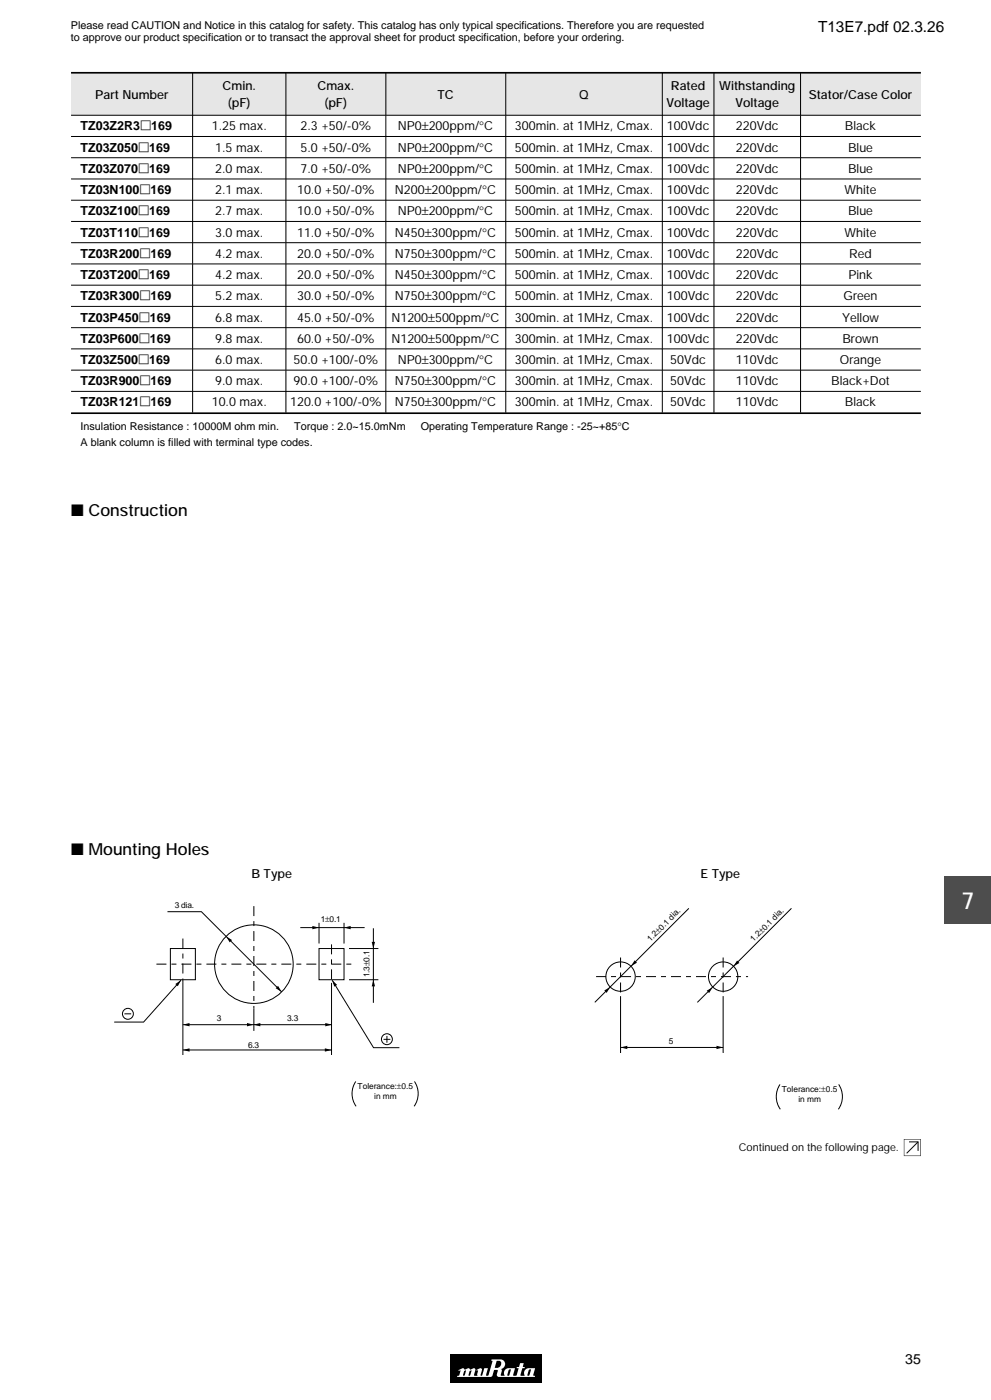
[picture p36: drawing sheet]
<svg xmlns="http://www.w3.org/2000/svg" width="210mm" height="297mm" viewBox="0 0 210 297" stroke-linecap="round" stroke-linejoin="round" font-family="sans-serif">
<defs><g id="words">
<text font-size="5" fill="#fff" x="203.7" y="192.6">7</text>
<g font-size="3.5">
<text x="15" y="109.2">■ Construction</text>
<text x="15" y="181.3">■ Mounting Holes</text>
</g>
<text font-size="3.2" x="173.3" y="6.8">T13E7.pdf 02.3.26</text>
<text font-size="3" x="191.7" y="289.1">35</text>
<g font-size="2.6">
<text x="20.2" y="20.9">Part Number</text>
<text x="47.1" y="19.2">Cmin.</text>
<text x="48.4" y="22.7">(pF)</text>
<text x="67.2" y="19.2">Cmax.</text>
<text x="68.8" y="22.7">(pF)</text>
<text x="92.7" y="20.9">TC</text>
<text x="122.7" y="20.9">Q</text>
<text x="141.1" y="22.7">Voltage</text>
<text x="142.1" y="19.2">Rated</text>
<text x="152.3" y="19.2">Withstanding</text>
<text x="155.8" y="22.7">Voltage</text>
<text x="171.3" y="20.9">Stator/Case Color</text>
<text x="17" y="27.6">TZ03Z2R3p169</text>
<text x="44.8" y="27.6">1.25 max.</text>
<text x="63.7" y="27.6">2.3 +50/-0%</text>
<text x="84.3" y="27.6">NP0±200ppm/°C</text>
<text x="109.1" y="27.6">300min. at 1MHz, Cmax.</text>
<text x="141.2" y="27.6">100Vdc</text>
<text x="155.9" y="27.6">220Vdc</text>
<text x="179" y="27.6">Black</text>
<text x="17" y="32.1">TZ03Z050p169</text>
<text x="45.6" y="32.1">1.5 max.</text>
<text x="63.7" y="32.1">5.0 +50/-0%</text>
<text x="84.3" y="32.1">NP0±200ppm/°C</text>
<text x="109.1" y="32.1">500min. at 1MHz, Cmax.</text>
<text x="141.2" y="32.1">100Vdc</text>
<text x="155.9" y="32.1">220Vdc</text>
<text x="179.6" y="32.1">Blue</text>
<text x="17" y="36.6">TZ03Z070p169</text>
<text x="17" y="41.1">TZ03N100p169</text>
<text x="45.6" y="36.6">2.0 max.</text>
<text x="45.6" y="41.1">2.1 max.</text>
<text x="62.9" y="41.1">10.0 +50/-0%</text>
<text x="63.7" y="36.6">7.0 +50/-0%</text>
<text x="83.6" y="41.1">N200±200ppm/°C</text>
<text x="84.3" y="36.6">NP0±200ppm/°C</text>
<text x="109.1" y="36.6">500min. at 1MHz, Cmax.</text>
<text x="109.1" y="41.1">500min. at 1MHz, Cmax.</text>
<text x="141.2" y="36.6">100Vdc</text>
<text x="141.2" y="41.1">100Vdc</text>
<text x="155.9" y="36.6">220Vdc</text>
<text x="155.9" y="41.1">220Vdc</text>
<text x="178.9" y="41.1">White</text>
<text x="179.6" y="36.6">Blue</text>
<text x="17" y="45.6">TZ03Z100p169</text>
<text x="45.6" y="45.6">2.7 max.</text>
<text x="62.9" y="45.6">10.0 +50/-0%</text>
<text x="84.3" y="45.6">NP0±200ppm/°C</text>
<text x="109.1" y="45.6">500min. at 1MHz, Cmax.</text>
<text x="141.2" y="45.6">100Vdc</text>
<text x="155.9" y="45.6">220Vdc</text>
<text x="179.6" y="45.6">Blue</text>
<text x="17" y="50.1">TZ03T110p169</text>
<text x="45.6" y="50.1">3.0 max.</text>
<text x="62.9" y="50.1">11.0 +50/-0%</text>
<text x="83.6" y="50.1">N450±300ppm/°C</text>
<text x="109.1" y="50.1">500min. at 1MHz, Cmax.</text>
<text x="141.2" y="50.1">100Vdc</text>
<text x="155.9" y="50.1">220Vdc</text>
<text x="178.9" y="50.1">White</text>
<text x="17" y="54.6">TZ03R200p169</text>
<text x="17" y="59.1">TZ03T200p169</text>
<text x="45.6" y="54.6">4.2 max.</text>
<text x="45.6" y="59.1">4.2 max.</text>
<text x="62.9" y="54.6">20.0 +50/-0%</text>
<text x="62.9" y="59.1">20.0 +50/-0%</text>
<text x="83.6" y="54.6">N750±300ppm/°C</text>
<text x="83.6" y="59.1">N450±300ppm/°C</text>
<text x="109.1" y="54.6">500min. at 1MHz, Cmax.</text>
<text x="109.1" y="59.1">500min. at 1MHz, Cmax.</text>
<text x="141.2" y="54.6">100Vdc</text>
<text x="141.2" y="59.1">100Vdc</text>
<text x="155.9" y="54.6">220Vdc</text>
<text x="155.9" y="59.1">220Vdc</text>
<text x="179.7" y="59.1">Pink</text>
<text x="179.9" y="54.6">Red</text>
<text x="17" y="63.6">TZ03R300p169</text>
<text x="45.6" y="63.6">5.2 max.</text>
<text x="62.9" y="63.6">30.0 +50/-0%</text>
<text x="83.6" y="63.6">N750±300ppm/°C</text>
<text x="109.1" y="63.6">500min. at 1MHz, Cmax.</text>
<text x="141.2" y="63.6">100Vdc</text>
<text x="155.9" y="63.6">220Vdc</text>
<text x="178.7" y="63.6">Green</text>
<text x="17" y="68.1">TZ03P450p169</text>
<text x="45.6" y="68.1">6.8 max.</text>
<text x="62.9" y="68.1">45.0 +50/-0%</text>
<text x="82.9" y="68.1">N1200±500ppm/°C</text>
<text x="109.1" y="68.1">300min. at 1MHz, Cmax.</text>
<text x="141.2" y="68.1">100Vdc</text>
<text x="155.9" y="68.1">220Vdc</text>
<text x="178.3" y="68.1">Yellow</text>
<text x="17" y="72.6">TZ03P600p169</text>
<text x="17" y="77.1">TZ03Z500p169</text>
<text x="45.6" y="72.6">9.8 max.</text>
<text x="45.6" y="77.1">6.0 max.</text>
<text x="62.2" y="77.1">50.0 +100/-0%</text>
<text x="62.9" y="72.6">60.0 +50/-0%</text>
<text x="82.9" y="72.6">N1200±500ppm/°C</text>
<text x="84.3" y="77.1">NP0±300ppm/°C</text>
<text x="109.1" y="72.6">300min. at 1MHz, Cmax.</text>
<text x="109.1" y="77.1">300min. at 1MHz, Cmax.</text>
<text x="141.2" y="72.6">100Vdc</text>
<text x="142" y="77.1">50Vdc</text>
<text x="155.9" y="72.6">220Vdc</text>
<text x="155.9" y="77.1">110Vdc</text>
<text x="177.9" y="77.1">Orange</text>
<text x="178.4" y="72.6">Brown</text>
<text x="17" y="81.6">TZ03R900p169</text>
<text x="45.6" y="81.6">9.0 max.</text>
<text x="62.2" y="81.6">90.0 +100/-0%</text>
<text x="83.6" y="81.6">N750±300ppm/°C</text>
<text x="109.1" y="81.6">300min. at 1MHz, Cmax.</text>
<text x="142" y="81.6">50Vdc</text>
<text x="155.9" y="81.6">110Vdc</text>
<text x="176.1" y="81.6">Black+Dot</text>
<text x="17" y="86.1">TZ03R121p169</text>
<text x="44.8" y="86.1">10.0 max.</text>
<text x="61.5" y="86.1">120.0 +100/-0%</text>
<text x="83.6" y="86.1">N750±300ppm/°C</text>
<text x="109.1" y="86.1">300min. at 1MHz, Cmax.</text>
<text x="142" y="86.1">50Vdc</text>
<text x="155.9" y="86.1">110Vdc</text>
<text x="179" y="86.1">Black</text>
<text x="53.2" y="186.1">B Type</text>
<text x="148.3" y="186.1">E Type</text>
</g>
<g font-size="2.3">
<text x="15" y="6.1">Please read CAUTION and Notice in this catalog for safety. This catalog has only typical specifications. Therefore you are requested</text>
<text x="15" y="8.8">to approve our product specification or to transact the approval sheet for product specification, before your ordering.</text>
<text x="17" y="94.5">A blank column is filled with terminal type codes.</text>
<text x="17" y="91.1">Insulation Resistance : 10000M ohm min.</text>
<text x="62.3" y="91.1">Torque : 2.0~15.0mNm</text>
<text x="89.1" y="91.1">Operating Temperature Range : -25~+85°C</text>
<text x="156.5" y="243.9">Continued on the following page.</text>
</g>
<g font-size="1.8">
<text x="37" y="192.4">3 dia.</text>
<text x="67.9" y="195.3">1±0.1</text>
<text x="137.7" y="199.6" transform="rotate(-45 137.7 199.6)">1.2±0.1 dia.</text>
<text x="159.6" y="199.6" transform="rotate(-45 159.6 199.6)">1.2±0.1 dia.</text>
<text x="78.3" y="207.1" transform="rotate(-90 78.3 207.1)">1.3±0.1</text>
<text x="45.9" y="216.3">3</text>
<text x="60.8" y="216.3">3.3</text>
<text x="141.7" y="221.2">5</text>
<text x="52.5" y="222">6.3</text>
<text x="75.8" y="230.9">Tolerance:±0.5</text>
<text x="79.3" y="233">in mm</text>
<text x="165.6" y="231.5">Tolerance:±0.5</text>
<text x="169.1" y="233.6">in mm</text>
</g>
</g></defs>
<path d="M95.4 287h19.3v5.9h-19.3z" fill="#000"/>
<path d="M97.1 290.4l1-.5 .4 .3-.4 1.2 .1 .2 .3-.2 .2-.9-.2-.1v-.2l.9-.2 .2 .2h.1l-.2 .4-.3 .8 .2 .2 .2-.2 .3-.9-.2-.1v-.2l.8-.2 .2 .3-.3 1.1 .1 .2h.6l.2-1.1h-.3l-.1-.2 .9-.4 .3 .4-.3 1.1 .1 .2 .3-.2 .4-1.4 .7-.1-.4 1.5 .4 .2 .2-.2 .8-2.9-.2-.1v-.3h1.9a1.05 1.05 0 0 1 1 .9 1.05 1.05 0 0 1-.8 1.2l.1 .3-.2 1h.8a1.03 1.03 0 0 1 .8-1.6l1.4 .1-.2 .7-.8-.1v-.4l-.3 .1-.3 1.2h.3l.3-.9 .8 .1-.2 .7 .5 .2 .2-.2 .4-1.4-.4-.1 .1-.2h.4l.3-.8h.7l-.2 .7 .4 .2-.5 .2-.4 1.4 .2 .2 .7-.1a1.02 1.02 0 0 1 .9-1.6l1.3 .1-.1 .5h-.8v-.3l-.4 .1-.3 1.2h.4l.3-1h.8l-.3 .9 .4 .2v.2h-7.4a.48 .48 0 0 1-.7-.6l.3-.7-.5-.2v-.4h.2a.77 .77 0 0 0 1-.8 .77 .77 0 0 0-1-.7l-.4 1.4 .2 .1v.4l-.4 .1-.3 1.1-.2 .3h-7.2v-.2l.4-.2 .3-.9h-.4z" fill="#fff"/>
<path d="M200 185.8h10v10h-10z" fill="#4d4d4d"/>
<path d="M15 15.4h180v9h-180z" fill="#e6e6e6"/>
<path d="M15 15.4h180M15 87.6h180" fill="none" stroke="#000" stroke-width=".35"/>
<g fill="none" stroke="#000" stroke-width=".21">
<path d="M40.8 15.4v72M60.6 15.4v72M81.7 15.4v72M107.1 15.4v72M140.3 15.4v72M151.2 15.4v72M169.6 15.4v72M15 24.4h180M15 28.9h180M15 33.4h180M15 37.9h180M15 42.4h180"/>
<path d="M15 46.9h180M15 51.4h180M15 55.9h180M15 60.4h180M15 64.9h180M15 69.4h180M15 73.9h180M15 78.4h180M15 82.9h180M35.5 193.2h7.2l16.9 17M63.6 196.6h13.6M67.6 195.6v4.4"/>
<path d="M72.9 195.6v4.4M79.1 196.7v15.8M145.9 192.5l-19.9 19.9M167.6 192.5l-19.9 19.9M26.4 214.8h1.4M36.1 201h5.3v6.6h-5.3zM38.3 207.7l-7.9 8.9h-6.2M38.7 208.3v15.3M38.7 217.2h31.6M53.8 213.7v4.8M67.6 201h5.3v6.6h-5.3zM70.2 208.3v15.3"/>
<path d="M70.4 207.7l8.7 14.3h5.5M73.9 201h6.2M73.9 207.6h6.2M82 219.5v1.5M131.4 211.1v12M153.2 211.1v12M38.7 222.5h31.5M75.4 229.2a4.6 4.6 0 0 0 0 5.2M81.2 220.3h1.5M87.8 229.2a4.6 4.6 0 0 1-.1 5.2M131.5 222h21.7M165.2 229.8a4.6 4.6 0 0 0 .1 5.3"/>
<path d="M177.6 229.8a4.6 4.6 0 0 1 0 5.3M192.5 242h2v1.9M194.5 242l-2.5 2.4"/>
<circle cx="27.1" cy="214.8" r="1.16"/>
<circle cx="53.8" cy="204.3" r="8.3"/>
<circle cx="131.4" cy="207" r="3.1"/>
<circle cx="153.2" cy="207" r="3.1"/>
<circle cx="81.9" cy="220.2" r="1.16"/>
</g>
<path d="M38.7 198.9v9.4M53.8 192v21.7M33.1 204.3h41.7M70.2 200.1v8.2M126.2 207h32.2M131.4 202.9v8.2M153.2 202.9v8.2" fill="none" stroke="#000" stroke-width=".21" stroke-dasharray="2.1 1.1 1.1 1.1" stroke-linecap="butt"/>
<g fill="#000">
<path d="M47.9 198.5l1.2 .7-.5 .5zM66.2 196.2l1.4 .4-1.4 .3zM72.9 196.6l1.4-.4v.7zM78.7 199.6h.7l-.3 1.4zM37.1 208.5l1.2-.8-.6 1.3zM38.7 217.2l1.4-.4v.7zM52.3 216.8l1.4 .4-1.4 .3zM53.7 217.2l1.4-.4v.7zM58.4 209.4l.5-.5 .7 1.3zM68.9 216.8l1.4 .4-1.4 .3zM70.4 207.7l1 1-.6 .4zM79.1 207.6l.3 1.4h-.7z"/>
<path d="M128 209.9l1.3-.7-.8 1.2zM134.4 203.5l.5 .5-1.2 .8zM149.7 209.9l1.2-.7-.7 1.2zM156.1 203.6l.5 .5-1.2 .7zM38.7 222.5l1.4-.3v.7zM68.8 222.2l1.4 .3-1.4 .4zM131.5 222l1.4-.4v.7zM151.8 221.6l1.4 .4-1.4 .3z"/>
<path d="M191.4 241.4v3.6h3.6v-3.6zM191.5 241.5h3.4v3.4h-3.4z"/>
</g>
<use href="#words"/>
</svg>
